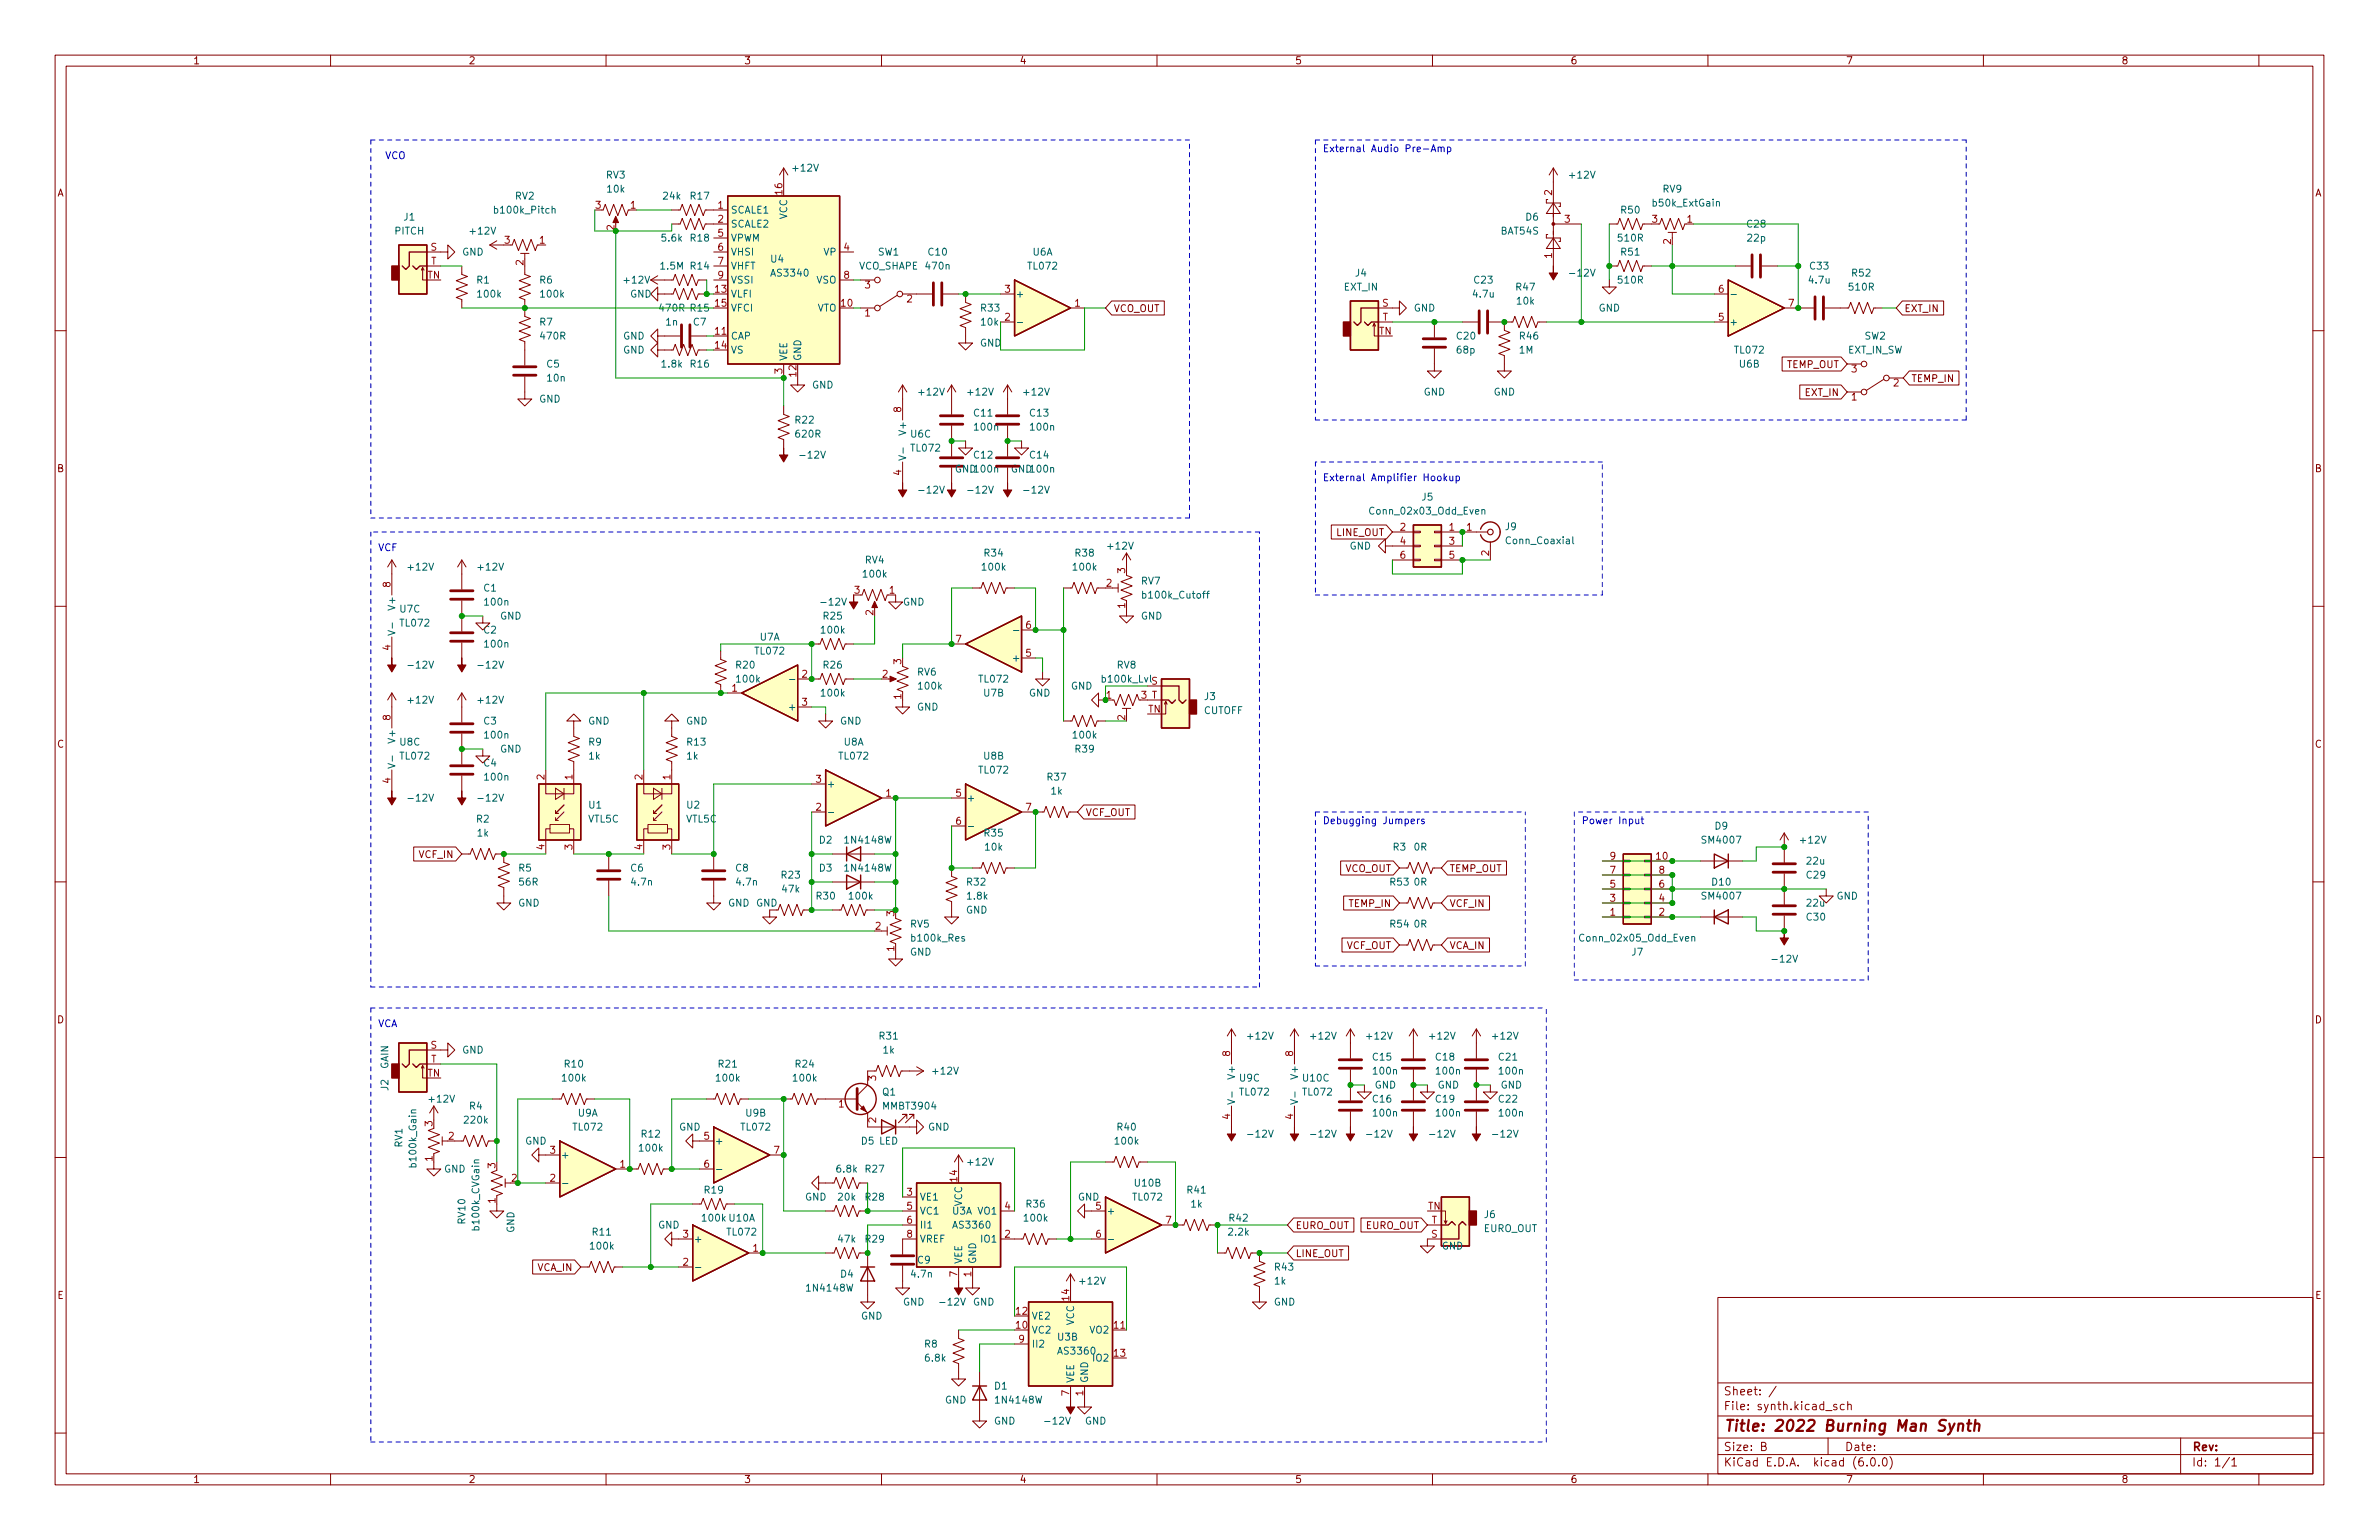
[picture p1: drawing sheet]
<svg xmlns="http://www.w3.org/2000/svg" width="432mm" height="279mm" viewBox="0 0 432 279" stroke-linecap="round" stroke-linejoin="round" font-family="sans-serif">
<defs><g id="words">
<text font-size="2.8" fill="#840000" x="312.8" y="259.7">Title: 2022 Burning Man Synth</text>
<g font-size="2.1" fill="#840000">
<text x="312.8" y="255.9">File: synth.kicad_sch</text>
<text x="312.8" y="253.2">Sheet: /</text>
<text x="312.8" y="263.2">Size: B</text>
<text x="334.8" y="263.2">Date:</text>
<text x="397.8" y="263.2">Rev:</text>
<text x="312.8" y="266">KiCad E.D.A. kicad (6.0.0)</text>
<text x="397.8" y="266">Id: 1/1</text>
</g>
<g font-size="1.8" fill="#840000">
<text x="35" y="11.7">1</text>
<text x="85" y="11.7">2</text>
<text x="135" y="11.7">3</text>
<text x="185" y="11.7">4</text>
<text x="235" y="11.7">5</text>
<text x="285" y="11.7">6</text>
<text x="335" y="11.7">7</text>
<text x="385" y="11.7">8</text>
<text x="10.3" y="35.6">A</text>
<text x="420.1" y="35.6">A</text>
<text x="202.1" y="56.6">VCO_OUT</text>
<text x="345.6" y="56.6">EXT_IN</text>
<text x="324.2" y="66.8">TEMP_OUT</text>
<text x="327.7" y="71.8">EXT_IN</text>
<text x="346.9" y="69.3">TEMP_IN</text>
<text x="10.3" y="85.7">B</text>
<text x="420.1" y="85.7">B</text>
<text x="242.6" y="97.2">LINE_OUT</text>
<text x="10.3" y="135.6">C</text>
<text x="420.1" y="135.6">C</text>
<text x="197" y="148">VCF_OUT</text>
<text x="76.1" y="155.7">VCF_IN</text>
<text x="244" y="158.2">VCO_OUT</text>
<text x="263.1" y="158.2">TEMP_OUT</text>
<text x="244.9" y="164.6">TEMP_IN</text>
<text x="263.1" y="164.6">VCF_IN</text>
<text x="244.3" y="172.2">VCF_OUT</text>
<text x="263.1" y="172.2">VCA_IN</text>
<text x="10.3" y="185.7">D</text>
<text x="420.1" y="185.7">D</text>
<text x="235.1" y="223">EURO_OUT</text>
<text x="247.8" y="223">EURO_OUT</text>
<text x="97.5" y="230.6">VCA_IN</text>
<text x="235.1" y="228.1">LINE_OUT</text>
<text x="10.4" y="235.7">E</text>
<text x="420.2" y="235.7">E</text>
<text x="35" y="269.1">1</text>
<text x="85" y="269.1">2</text>
<text x="135" y="269.1">3</text>
<text x="185" y="269.1">4</text>
<text x="235" y="269.1">5</text>
<text x="285" y="269.1">6</text>
<text x="335" y="269.1">7</text>
<text x="385" y="269.1">8</text>
</g>
<g font-size="1.8" fill="#0000c2">
<text x="69.8" y="28.9">VCO</text>
<text x="240" y="27.6">External Audio Pre-Amp</text>
<text x="240" y="87.3">External Amplifier Hookup</text>
<text x="68.6" y="100">VCF</text>
<text x="240" y="149.5">Debugging Jumpers</text>
<text x="287" y="149.5">Power Input</text>
<text x="68.6" y="186.3">VCA</text>
</g>
<g font-size="1.8" fill="#006464">
<text x="110" y="32.4">RV3</text>
<text x="110.3" y="34.9">10k</text>
<text x="144" y="31.1">+12V</text>
<text x="285" y="32.4">+12V</text>
<text x="301.8" y="34.9">RV9</text>
<text x="73.3" y="40">J1</text>
<text x="90.1" y="38.7">b100k_Pitch</text>
<text x="93.5" y="36.2">RV2</text>
<text x="120.4" y="36.2">24k</text>
<text x="125.4" y="36.2">R17</text>
<text x="132.6" y="38.7">SCALE1</text>
<text x="132.6" y="41.3">SCALE2</text>
<text x="142.9" y="39.8" transform="rotate(-90 142.9 39.8)">VCC</text>
<text x="277" y="40">D6</text>
<text x="294.3" y="38.7">R50</text>
<text x="300.2" y="37.5">b50k_ExtGain</text>
<text x="317.1" y="41.3">C28</text>
<text x="71.6" y="42.5">PITCH</text>
<text x="83.9" y="46.4">GND</text>
<text x="85.5" y="42.5">+12V</text>
<text x="120.2" y="43.8">5.6k</text>
<text x="125.4" y="43.8">R18</text>
<text x="132.6" y="43.8">VPWM</text>
<text x="132.6" y="46.4">VHSI</text>
<text x="139.9" y="47.6">U4</text>
<text x="149.5" y="46.4">VP</text>
<text x="159.4" y="46.4">SW1</text>
<text x="168.6" y="46.4">C10</text>
<text x="187.5" y="46.4">U6A</text>
<text x="272.5" y="42.5">BAT54S</text>
<text x="293.8" y="43.8">510R</text>
<text x="294.3" y="46.4">R51</text>
<text x="317.2" y="43.8">22p</text>
<text x="86.5" y="51.4">R1</text>
<text x="86.8" y="54">100k</text>
<text x="98" y="51.4">R6</text>
<text x="98.2" y="54">100k</text>
<text x="113.4" y="51.4">+12V</text>
<text x="114.3" y="54">GND</text>
<text x="120" y="48.9">1.5M</text>
<text x="125.4" y="48.9">R14</text>
<text x="132.6" y="54">VLFI</text>
<text x="132.6" y="48.9">VHFT</text>
<text x="132.6" y="51.4">VSSI</text>
<text x="140.2" y="50.2">AS3340</text>
<text x="148.2" y="51.4">VSO</text>
<text x="155.8" y="48.9">VCO_SHAPE</text>
<text x="168.2" y="48.9">470n</text>
<text x="184.3" y="54">+</text>
<text x="186.7" y="48.9">TL072</text>
<text x="243.9" y="52.7">EXT_IN</text>
<text x="246" y="50.2">J4</text>
<text x="267.5" y="54">4.7u</text>
<text x="267.6" y="51.4">C23</text>
<text x="275.2" y="52.7">R47</text>
<text x="285.2" y="50.2">-12V</text>
<text x="293.8" y="51.4">510R</text>
<text x="328.4" y="51.4">4.7u</text>
<text x="328.6" y="48.9">C33</text>
<text x="335.7" y="52.7">510R</text>
<text x="336.2" y="50.2">R52</text>
<text x="98" y="59.1">R7</text>
<text x="119.8" y="56.5">470R</text>
<text x="120.9" y="59.1">1n</text>
<text x="125.4" y="56.5">R15</text>
<text x="125.9" y="59.1">C7</text>
<text x="132.6" y="56.5">VFCI</text>
<text x="148.3" y="56.5">VTO</text>
<text x="178.1" y="56.5">R33</text>
<text x="178.1" y="59.1">10k</text>
<text x="256.6" y="56.5">GND</text>
<text x="275.4" y="55.2">10k</text>
<text x="290.1" y="56.5">GND</text>
<text x="313.8" y="59.1">+</text>
<text x="98.2" y="61.6">470R</text>
<text x="113.1" y="61.6">GND</text>
<text x="113.1" y="64.1">GND</text>
<text x="132.6" y="61.6">CAP</text>
<text x="132.6" y="64.1">VS</text>
<text x="142.9" y="65.5" transform="rotate(-90 142.9 65.5)">VEE</text>
<text x="145.4" y="65.5" transform="rotate(-90 145.4 65.5)">GND</text>
<text x="177.8" y="62.9">GND</text>
<text x="264.5" y="61.6">C20</text>
<text x="264.5" y="64.1">68p</text>
<text x="275.8" y="64.1">1M</text>
<text x="275.9" y="61.6">R46</text>
<text x="314.9" y="64.1">TL072</text>
<text x="335.3" y="64.1">EXT_IN_SW</text>
<text x="338.4" y="61.6">SW2</text>
<text x="99.2" y="66.7">C5</text>
<text x="99.4" y="69.2">10n</text>
<text x="120.2" y="66.7">1.8k</text>
<text x="125.4" y="66.7">R16</text>
<text x="147.4" y="70.5">GND</text>
<text x="166.9" y="71.8">+12V</text>
<text x="175.8" y="71.8">+12V</text>
<text x="185.9" y="71.8">+12V</text>
<text x="258.4" y="71.8">GND</text>
<text x="271.1" y="71.8">GND</text>
<text x="315.7" y="66.7">U6B</text>
<text x="97.8" y="73">GND</text>
<text x="144.4" y="76.8">R22</text>
<text x="176.8" y="75.6">C11</text>
<text x="187" y="75.6">C13</text>
<text x="144.5" y="79.4">620R</text>
<text x="145.5" y="83.2">-12V</text>
<text x="164.5" y="78.5" transform="rotate(-90 164.5 78.5)">V+</text>
<text x="165.3" y="79.4">U6C</text>
<text x="165.4" y="81.9">TL072</text>
<text x="176.8" y="83.2">C12</text>
<text x="177" y="78.1">100n</text>
<text x="187" y="83.2">C14</text>
<text x="187.1" y="78.1">100n</text>
<text x="167.1" y="89.5">-12V</text>
<text x="173.3" y="85.7">GND100n</text>
<text x="176" y="89.5">-12V</text>
<text x="183.5" y="85.7">GND100n</text>
<text x="186.2" y="89.5">-12V</text>
<text x="249" y="93.3">Conn_02x03_Odd_Even</text>
<text x="258.1" y="90.8">J5</text>
<text x="178.7" y="101">R34</text>
<text x="195.2" y="101">R38</text>
<text x="201.2" y="99.7">+12V</text>
<text x="244.9" y="99.7">GND</text>
<text x="273.2" y="96.2">J9</text>
<text x="273.6" y="98.7">Conn_Coaxial</text>
<text x="74.2" y="103.5">+12V</text>
<text x="86.9" y="103.5">+12V</text>
<text x="87.8" y="107.3">C1</text>
<text x="156.8" y="104.8">100k</text>
<text x="157" y="102.2">RV4</text>
<text x="178.4" y="103.5">100k</text>
<text x="194.9" y="103.5">100k</text>
<text x="207.2" y="106">RV7</text>
<text x="71.8" y="110.3" transform="rotate(-90 71.8 110.3)">V+</text>
<text x="72.6" y="111.1">U7C</text>
<text x="72.7" y="113.7">TL072</text>
<text x="88.1" y="109.9">100n</text>
<text x="90.7" y="112.4">GND</text>
<text x="149.3" y="109.9">-12V</text>
<text x="149.5" y="112.4">R25</text>
<text x="163.9" y="109.9">GND</text>
<text x="207.1" y="112.4">GND</text>
<text x="207.7" y="108.6">b100k_Cutoff</text>
<text x="87.8" y="114.9">C2</text>
<text x="88.1" y="117.5">100n</text>
<text x="137.1" y="118.7">TL072</text>
<text x="137.9" y="116.2">U7A</text>
<text x="149.2" y="114.9">100k</text>
<text x="74.4" y="121.3">-12V</text>
<text x="87.1" y="121.3">-12V</text>
<text x="133.7" y="121.3">R20</text>
<text x="133.8" y="123.8">100k</text>
<text x="149.5" y="121.3">R26</text>
<text x="166.5" y="122.6">RV6</text>
<text x="166.8" y="125.1">100k</text>
<text x="177.8" y="123.8">TL072</text>
<text x="184.3" y="120">+</text>
<text x="194.4" y="125.1">GND</text>
<text x="202.7" y="121.3">RV8</text>
<text x="74.2" y="127.6">+12V</text>
<text x="86.9" y="127.6">+12V</text>
<text x="87.8" y="131.4">C3</text>
<text x="106.7" y="131.4">GND</text>
<text x="124.5" y="131.4">GND</text>
<text x="143.6" y="128.9">+</text>
<text x="149.2" y="126.4">100k</text>
<text x="152.4" y="131.4">GND</text>
<text x="166.4" y="128.9">GND</text>
<text x="178.6" y="126.4">U7B</text>
<text x="186.7" y="126.4">GND</text>
<text x="218.5" y="129.5">CUTOFF</text>
<text x="218.6" y="127">J3</text>
<text x="71.8" y="134.4" transform="rotate(-90 71.8 134.4)">V+</text>
<text x="72.6" y="135.3">U8C</text>
<text x="72.7" y="137.8">TL072</text>
<text x="88.1" y="134">100n</text>
<text x="90.7" y="136.5">GND</text>
<text x="106.9" y="135.3">R9</text>
<text x="106.9" y="137.8">1k</text>
<text x="124.7" y="137.8">1k</text>
<text x="124.8" y="135.3">R13</text>
<text x="152.4" y="137.8">TL072</text>
<text x="153.2" y="135.3">U8A</text>
<text x="178.6" y="137.8">U8B</text>
<text x="194.9" y="134">100k</text>
<text x="195.2" y="136.5">R39</text>
<text x="87.8" y="139.1">C4</text>
<text x="88.1" y="141.6">100n</text>
<text x="150" y="142.9">+</text>
<text x="177.8" y="140.3">TL072</text>
<text x="190.1" y="141.6">R37</text>
<text x="74.4" y="145.4">-12V</text>
<text x="86.5" y="149.2">R2</text>
<text x="87.1" y="145.4">-12V</text>
<text x="106.7" y="149.2">VTL5C</text>
<text x="106.9" y="146.7">U1</text>
<text x="124.5" y="149.2">VTL5C</text>
<text x="124.7" y="146.7">U2</text>
<text x="175.4" y="145.4">+</text>
<text x="190.8" y="144.1">1k</text>
<text x="86.6" y="151.8">1k</text>
<text x="148.7" y="153">D2</text>
<text x="153.5" y="153">1N4148W</text>
<text x="178.7" y="151.8">R35</text>
<text x="178.9" y="154.3">10k</text>
<text x="252.9" y="154.3">R3</text>
<text x="256.7" y="154.3">0R</text>
<text x="309.1" y="153">SM4007</text>
<text x="311.3" y="150.5">D9</text>
<text x="326.9" y="153">+12V</text>
<text x="94.2" y="158.1">R5</text>
<text x="94.3" y="160.7">56R</text>
<text x="114.5" y="158.1">C6</text>
<text x="114.7" y="160.7">4.7n</text>
<text x="133.5" y="158.1">C8</text>
<text x="133.7" y="160.7">4.7n</text>
<text x="141.9" y="159.4">R23</text>
<text x="142" y="161.9">47k</text>
<text x="148.7" y="158.1">D3</text>
<text x="153.5" y="158.1">1N4148W</text>
<text x="175.6" y="160.7">R32</text>
<text x="252.4" y="160.7">R53</text>
<text x="256.7" y="160.7">0R</text>
<text x="310.8" y="160.7">D10</text>
<text x="328" y="159.4">C29</text>
<text x="328" y="156.8">22u</text>
<text x="94" y="164.5">GND</text>
<text x="132.1" y="164.5">GND GND</text>
<text x="148.2" y="163.2">R30</text>
<text x="154.2" y="163.2">100k</text>
<text x="175.3" y="165.7">GND</text>
<text x="175.6" y="163.2">1.8k</text>
<text x="309.1" y="163.2">SM4007</text>
<text x="328" y="167">C30</text>
<text x="328" y="164.5">22u</text>
<text x="333.3" y="163.2">GND</text>
<text x="165.1" y="173.4">GND</text>
<text x="165.2" y="168.3">RV5</text>
<text x="165.6" y="170.8">b100k_Res</text>
<text x="252.4" y="168.3">R54</text>
<text x="256.7" y="168.3">0R</text>
<text x="287.1" y="170.8">Conn_02x05_Odd_Even</text>
<text x="296.2" y="173.4">J7</text>
<text x="322" y="174.6">-12V</text>
<text x="83.9" y="191.1">GND</text>
<text x="159.7" y="188.6">R31</text>
<text x="160.3" y="191.1">1k</text>
<text x="226.6" y="188.6">+12V</text>
<text x="238" y="188.6">+12V</text>
<text x="248.2" y="188.6">+12V</text>
<text x="259.6" y="188.6">+12V</text>
<text x="271" y="188.6">+12V</text>
<text x="70.5" y="197.8" transform="rotate(-90 70.5 197.8)">J2</text>
<text x="70.5" y="194" transform="rotate(-90 70.5 194)">GAIN</text>
<text x="102.2" y="196.2">100k</text>
<text x="102.5" y="193.7">R10</text>
<text x="130.1" y="196.2">100k</text>
<text x="130.5" y="193.7">R21</text>
<text x="144.1" y="196.2">100k</text>
<text x="144.4" y="193.7">R24</text>
<text x="169.4" y="194.9">+12V</text>
<text x="224.2" y="195.4" transform="rotate(-90 224.2 195.4)">V+</text>
<text x="225" y="196.2">U9C</text>
<text x="235.6" y="195.4" transform="rotate(-90 235.6 195.4)">V+</text>
<text x="236.5" y="196.2">U10C</text>
<text x="249.2" y="192.4">C15</text>
<text x="249.4" y="194.9">100n</text>
<text x="249.5" y="197.5">GND</text>
<text x="260.7" y="192.4">C18</text>
<text x="260.8" y="194.9">100n</text>
<text x="260.9" y="197.5">GND</text>
<text x="272.1" y="192.4">C21</text>
<text x="272.2" y="194.9">100n</text>
<text x="272.4" y="197.5">GND</text>
<text x="78" y="200">+12V</text>
<text x="84.4" y="203.8">220k</text>
<text x="85.2" y="201.3">R4</text>
<text x="104.9" y="202.6">U9A</text>
<text x="135.4" y="202.6">U9B</text>
<text x="160.2" y="198.8">Q1</text>
<text x="160.5" y="201.3">MMBT3904</text>
<text x="225.1" y="198.8">TL072</text>
<text x="236.6" y="198.8">TL072</text>
<text x="249.2" y="200">C16</text>
<text x="249.4" y="202.6">100n</text>
<text x="260.7" y="200">C19</text>
<text x="260.8" y="202.6">100n</text>
<text x="272.1" y="200">C22</text>
<text x="272.2" y="202.6">100n</text>
<text x="73" y="208.1" transform="rotate(-90 73 208.1)">RV1</text>
<text x="95.3" y="207.6">GND</text>
<text x="104.1" y="205.1">TL072</text>
<text x="116.1" y="208.9">100k</text>
<text x="116.5" y="206.4">R12</text>
<text x="123.2" y="205.1">GND</text>
<text x="129.7" y="207.6">+</text>
<text x="134.6" y="205.1">TL072</text>
<text x="156.3" y="207.6">D5 LED</text>
<text x="168.4" y="205.1">GND</text>
<text x="202.5" y="207.6">100k</text>
<text x="202.8" y="205.1">R40</text>
<text x="226.8" y="206.4">-12V</text>
<text x="238.2" y="206.4">-12V</text>
<text x="248.4" y="206.4">-12V</text>
<text x="259.8" y="206.4">-12V</text>
<text x="271.3" y="206.4">-12V</text>
<text x="75.6" y="211.5" transform="rotate(-90 75.6 211.5)">b100k_Gain</text>
<text x="80.6" y="212.7">GND</text>
<text x="101.7" y="210.2">+</text>
<text x="151.9" y="212.7">6.8k</text>
<text x="157.1" y="212.7">R27</text>
<text x="175.8" y="211.5">+12V</text>
<text x="206" y="215.3">U10B</text>
<text x="84.5" y="222" transform="rotate(-90 84.5 222)">RV10</text>
<text x="127.6" y="221.6">100k U10A</text>
<text x="127.9" y="216.5">R19</text>
<text x="146.1" y="217.8">GND</text>
<text x="152.2" y="217.8">20k</text>
<text x="157.1" y="217.8">R28</text>
<text x="166.9" y="217.8">VE1</text>
<text x="166.9" y="220.3">VC1</text>
<text x="172.8" y="220.3">U3A</text>
<text x="174.6" y="218.9" transform="rotate(-90 174.6 218.9)">VCC</text>
<text x="177.6" y="220.3">VO1</text>
<text x="186" y="221.6">100k</text>
<text x="186.3" y="219.1">R36</text>
<text x="195.6" y="217.8">GND</text>
<text x="200.8" y="220.3">+</text>
<text x="205.7" y="217.8">TL072</text>
<text x="215.5" y="216.5">R41</text>
<text x="216.2" y="219.1">1k</text>
<text x="223.2" y="221.6">R42</text>
<text x="269.4" y="221">J6</text>
<text x="87" y="223" transform="rotate(-90 87 223)">b100k_CVGain</text>
<text x="93.3" y="223.7" transform="rotate(-90 93.3 223.7)">GND</text>
<text x="107.3" y="226.7">100k</text>
<text x="107.6" y="224.2">R11</text>
<text x="119.4" y="222.9">GND</text>
<text x="125.9" y="225.4">+</text>
<text x="132.1" y="224.2">TL072</text>
<text x="152.2" y="225.4">47k</text>
<text x="157.1" y="225.4">R29</text>
<text x="166.9" y="222.9">II1</text>
<text x="166.9" y="225.4">VREF</text>
<text x="173.2" y="222.9">AS3360</text>
<text x="178.3" y="225.4">IO1</text>
<text x="223.1" y="224.2">2.2k</text>
<text x="261.7" y="226.7">GND</text>
<text x="269.2" y="223.5">EURO_OUT</text>
<text x="152.6" y="231.8">D4</text>
<text x="165.5" y="231.8">4.7n</text>
<text x="166.6" y="229.2">C9</text>
<text x="174.6" y="229.4" transform="rotate(-90 174.6 229.4)">VEE</text>
<text x="177.2" y="229.4" transform="rotate(-90 177.2 229.4)">GND</text>
<text x="196.1" y="233">+12V</text>
<text x="231.4" y="233">1k</text>
<text x="231.4" y="230.5">R43</text>
<text x="146.6" y="234.3">1N4148W</text>
<text x="156.3" y="239.4">GND</text>
<text x="163.9" y="236.9">GND</text>
<text x="170.9" y="236.9">-12V</text>
<text x="176.6" y="236.9">GND</text>
<text x="187.2" y="239.4">VE2</text>
<text x="231.2" y="236.9">GND</text>
<text x="167.8" y="244.5">R8</text>
<text x="187.2" y="241.9">VC2</text>
<text x="187.2" y="244.5">II2</text>
<text x="192" y="243.2">U3B</text>
<text x="192.2" y="245.7">AS3360</text>
<text x="194.9" y="240.5" transform="rotate(-90 194.9 240.5)">VCC</text>
<text x="197.9" y="241.9">VO2</text>
<text x="168" y="247">6.8k</text>
<text x="194.9" y="251" transform="rotate(-90 194.9 251)">VEE</text>
<text x="197.5" y="251" transform="rotate(-90 197.5 251)">GND</text>
<text x="198.6" y="247">IO2</text>
<text x="171.5" y="254.6">GND</text>
<text x="180.5" y="252.1">D1</text>
<text x="180.9" y="254.6">1N4148W</text>
<text x="180.4" y="258.4">GND</text>
<text x="190" y="258.4">-12V</text>
<text x="196.9" y="258.4">GND</text>
</g>
<g font-size="1.8" fill="#a90000">
<text x="142" y="35.3" transform="rotate(-90 142 35.3)">16</text>
<text x="281.7" y="35.4" transform="rotate(-90 281.7 35.4)">2</text>
<text x="108.1" y="37.8">3</text>
<text x="111.5" y="41.8" transform="rotate(-90 111.5 41.8)">2</text>
<text x="114.4" y="37.8">1</text>
<text x="130.3" y="37.8">1</text>
<text x="130.3" y="40.4">2</text>
<text x="284" y="40.4">3</text>
<text x="299.9" y="40.4">3</text>
<text x="306.2" y="40.4">1</text>
<text x="78.2" y="45.5">S</text>
<text x="91.6" y="44.2">3</text>
<text x="97.9" y="44.2">1</text>
<text x="130.3" y="42.9">5</text>
<text x="130.3" y="45.5">6</text>
<text x="153.2" y="45.5">4</text>
<text x="281.7" y="46.8" transform="rotate(-90 281.7 46.8)">1</text>
<text x="303.3" y="44.3" transform="rotate(-90 303.3 44.3)">2</text>
<text x="77.6" y="50.5">TN</text>
<text x="78.2" y="48">T</text>
<text x="95" y="48.1" transform="rotate(-90 95 48.1)">2</text>
<text x="129.8" y="53.1">13</text>
<text x="130.3" y="48">7</text>
<text x="130.3" y="50.5">9</text>
<text x="153.2" y="50.5">8</text>
<text x="157" y="52.3">3</text>
<text x="182.4" y="53.1">3</text>
<text x="311.9" y="53.1">6</text>
<text x="129.8" y="55.6">15</text>
<text x="152.7" y="55.6">10</text>
<text x="157" y="57.4">1</text>
<text x="164.6" y="54.9">2</text>
<text x="182.4" y="58.2">2</text>
<text x="195.1" y="55.6">1</text>
<text x="250.9" y="55.6">S</text>
<text x="250.9" y="58.2">T</text>
<text x="311.9" y="58.2">5</text>
<text x="324.6" y="55.6">7</text>
<text x="129.8" y="60.7">11</text>
<text x="129.8" y="63.2">14</text>
<text x="250.3" y="60.7">TN</text>
<text x="142" y="67.8" transform="rotate(-90 142 67.8)">3</text>
<text x="144.5" y="68.3" transform="rotate(-90 144.5 68.3)">12</text>
<text x="336.1" y="67.6">3</text>
<text x="343.7" y="70.1">2</text>
<text x="163.6" y="74.8" transform="rotate(-90 163.6 74.8)">8</text>
<text x="336.1" y="72.6">1</text>
<text x="163.6" y="86.2" transform="rotate(-90 163.6 86.2)">4</text>
<text x="254.1" y="96.3">2</text>
<text x="254.1" y="98.8">4</text>
<text x="254.1" y="101.3">6</text>
<text x="263" y="96.3">1</text>
<text x="263" y="98.8">3</text>
<text x="263" y="101.3">5</text>
<text x="266.2" y="96.3">1</text>
<text x="270.3" y="100.8" transform="rotate(-90 270.3 100.8)">2</text>
<text x="70.9" y="106.5" transform="rotate(-90 70.9 106.5)">8</text>
<text x="155.1" y="107.7">3</text>
<text x="161.4" y="107.7">1</text>
<text x="200.8" y="106.4">2</text>
<text x="204.2" y="104" transform="rotate(-90 204.2 104)">3</text>
<text x="158.5" y="111.6" transform="rotate(-90 158.5 111.6)">2</text>
<text x="204.2" y="110.3" transform="rotate(-90 204.2 110.3)">1</text>
<text x="70.9" y="118" transform="rotate(-90 70.9 118)">4</text>
<text x="173.5" y="116.6">7</text>
<text x="186.2" y="119.1">5</text>
<text x="186.2" y="114">6</text>
<text x="132.9" y="125.5">1</text>
<text x="145.6" y="122.9">2</text>
<text x="160.2" y="122.9">2</text>
<text x="163.6" y="120.5" transform="rotate(-90 163.6 120.5)">3</text>
<text x="200.2" y="123.8">b100k_Lvl S</text>
<text x="70.9" y="130.7" transform="rotate(-90 70.9 130.7)">8</text>
<text x="145.6" y="128">3</text>
<text x="163.6" y="126.9" transform="rotate(-90 163.6 126.9)">1</text>
<text x="200.8" y="126.7">1</text>
<text x="204.2" y="130.7" transform="rotate(-90 204.2 130.7)">2</text>
<text x="207.2" y="126.7">3 T</text>
<text x="208.4" y="129.3">TN</text>
<text x="70.9" y="142.1" transform="rotate(-90 70.9 142.1)">4</text>
<text x="98.8" y="141.5" transform="rotate(-90 98.8 141.5)">2</text>
<text x="103.9" y="141.5" transform="rotate(-90 103.9 141.5)">1</text>
<text x="116.6" y="141.5" transform="rotate(-90 116.6 141.5)">2</text>
<text x="121.7" y="141.5" transform="rotate(-90 121.7 141.5)">1</text>
<text x="148.1" y="142">3</text>
<text x="148.1" y="147.1">2</text>
<text x="160.8" y="144.5">1</text>
<text x="173.5" y="144.5">5</text>
<text x="173.5" y="149.6">6</text>
<text x="186.2" y="147.1">7</text>
<text x="98.8" y="154.2" transform="rotate(-90 98.8 154.2)">4</text>
<text x="103.9" y="154.2" transform="rotate(-90 103.9 154.2)">3</text>
<text x="116.6" y="154.2" transform="rotate(-90 116.6 154.2)">4</text>
<text x="121.7" y="154.2" transform="rotate(-90 121.7 154.2)">3</text>
<text x="292.2" y="156">9</text>
<text x="300.6" y="156">10</text>
<text x="292.2" y="161">5</text>
<text x="292.2" y="158.5">7</text>
<text x="301.1" y="161">6</text>
<text x="301.1" y="158.5">8</text>
<text x="162.3" y="166.2" transform="rotate(-90 162.3 166.2)">3</text>
<text x="292.2" y="166.1">1</text>
<text x="292.2" y="163.6">3</text>
<text x="301.1" y="166.1">2</text>
<text x="301.1" y="163.6">4</text>
<text x="158.9" y="168.7">2</text>
<text x="162.3" y="172.6" transform="rotate(-90 162.3 172.6)">1</text>
<text x="78.2" y="190.2">S</text>
<text x="223.3" y="191.6" transform="rotate(-90 223.3 191.6)">8</text>
<text x="234.7" y="191.6" transform="rotate(-90 234.7 191.6)">8</text>
<text x="77.6" y="195.3">TN</text>
<text x="78.2" y="192.8">T</text>
<text x="159" y="196.1" transform="rotate(-90 159 196.1)">3</text>
<text x="152.2" y="200.9">1</text>
<text x="159" y="203.7" transform="rotate(-90 159 203.7)">2</text>
<text x="223.3" y="203.1" transform="rotate(-90 223.3 203.1)">4</text>
<text x="234.7" y="203.1" transform="rotate(-90 234.7 203.1)">4</text>
<text x="78.5" y="204.3" transform="rotate(-90 78.5 204.3)">3</text>
<text x="81.4" y="206.8">2</text>
<text x="99.8" y="209.3">3</text>
<text x="127.8" y="206.8">5</text>
<text x="140.5" y="209.3">7</text>
<text x="78.5" y="210.7" transform="rotate(-90 78.5 210.7)">1</text>
<text x="89.9" y="211.9" transform="rotate(-90 89.9 211.9)">3</text>
<text x="92.9" y="214.4">2</text>
<text x="99.8" y="214.4">2</text>
<text x="112.5" y="211.8">1</text>
<text x="127.8" y="211.8">6</text>
<text x="173.7" y="214.3" transform="rotate(-90 173.7 214.3)">14</text>
<text x="89.9" y="218.3" transform="rotate(-90 89.9 218.3)">1</text>
<text x="164.6" y="216.9">3</text>
<text x="164.6" y="219.5">5</text>
<text x="164.6" y="222">6</text>
<text x="182.4" y="219.5">4</text>
<text x="198.9" y="219.5">5</text>
<text x="211.6" y="222">7</text>
<text x="259.2" y="219.5">TN</text>
<text x="259.8" y="222">T</text>
<text x="124" y="224.5">3</text>
<text x="136.7" y="227.1">1</text>
<text x="164.6" y="224.5">8</text>
<text x="182.4" y="224.5">2</text>
<text x="198.9" y="224.5">6</text>
<text x="259.8" y="224.5">S</text>
<text x="124" y="229.6">2</text>
<text x="173.7" y="231.6" transform="rotate(-90 173.7 231.6)">7</text>
<text x="176.3" y="231.6" transform="rotate(-90 176.3 231.6)">1</text>
<text x="184.4" y="238.5">12</text>
<text x="194.1" y="235.9" transform="rotate(-90 194.1 235.9)">14</text>
<text x="184.4" y="241">10</text>
<text x="184.9" y="243.6">9</text>
<text x="202.2" y="241">11</text>
<text x="202.2" y="246.1">13</text>
<text x="194.1" y="253.2" transform="rotate(-90 194.1 253.2)">7</text>
<text x="196.6" y="253.2" transform="rotate(-90 196.6 253.2)">1</text>
</g>
</g></defs>
<g fill="none" stroke="#840000" stroke-width=".18">
<path d="M10 10h411.8v259.4h-411.8zM12 12h407.8v255.4h-407.8zM60 10v2M110 10v2M160 10v2M210 10v2M260 10v2M310 10v2M360 10v2M410 10v2M109.5 38.1l.4-1 .7 2 .8-2 .7 2 .8-2 .8 2 .3-1M111.8 39.6v1"/>
<path d="M121.9 38.1h1.5l.4-1 .8 2 .7-2 .8 2 .8-2 .7 2 .4-1h4.1M142.2 30.5v2.5M142.2 30.5l-.7 1.3M142.2 30.5l.8 1.3M280.9 36.2h-.2v.6h2.5v.7h-.2M281.9 36.8l1.3 1.9h-2.5zM281.9 30.5l-.7 1.3M281.9 30.5v17.8M281.9 30.5l.8 1.3M10 60h2M76.5 49l.2-.5v2.3h.8M76.7 48.5l.3 .5"/>
<path d="M77.5 45.7h3.8v-1.2l1.2 1.2-1.2 1.3v-1.3M77.5 48.3h2.5M83.8 48.3v1.5l1 .4-2 .7 2 .8-2 .8 2 .7-2 .8 1 .4v1.5M88.9 44.5l1.3 .7M88.9 44.5h2.5M90.2 43.7l-1.3 .8M93 44.5l.3-1.1 .8 2.1 .8-2.1 .7 2.1 .8-2.1 .8 2.1 .3-1M94.5 46h1.5M95.2 48.3v1.5l1.1 .4-2.1 .7 2.1 .8-2.1 .8 2.1 .7-2.1 .8 1 .4v3l1.1 .4-2.1 .7 2.1 .8-2.1 .8 2.1 .7-2.1 .8 1 .4v4.3M95.2 46v1M118.1 50.8h4.1l.4-1 .7 2 .8-2 .7 2 .8-2 .8 2 .3-1h1.6M118.1 50.8l1.3 .8"/>
<path d="M119.4 53.3v-1.2l-1.3 1.2 1.3 1.3v-1.3h2.8l.4-1 .7 2.1 .8-2.1 .7 2.1 .8-2.1 .8 2.1 .3-1.1h1.6M119.4 50l-1.3 .8M121.9 40.6h1.5l.4-1 .8 2.1 .7-2.1 .8 2.1 .8-2.1 .7 2.1 .4-1.1h4.1M129.5 50.8h2.6M129.5 48.3h2.6M129.5 43.2h2.6M129.5 45.7h2.6M152.4 50.8h2.5M152.4 45.7h2.5M156.2 55.9h2.5M156.2 50.8h2.5M162.8 53.6l-3.2 2"/>
<path d="M163.8 53.3h5.4M171.2 53.3h2.8M175.3 53.3v1.6l1 .3-2.1 .8 2.1 .8-2.1 .7 2.1 .8-2.1 .8 1.1 .3v2.8h1.2l-1.2 1.3-1.3-1.3h1.3M181.6 58.4h2.5M181.6 53.3h2.5M194.3 55.9h2.5M201.8 54.6h9.5v2.6h-9.5l-1.1-1.3zM249.2 59.2l.2-.5v2.3h.8M249.4 58.7l.3 .5M250.2 55.9h3.8v-1.3l1.3 1.3-1.3 1.3v-1.3M250.2 58.4h2.5M260.3 58.4v2.8"/>
<path d="M265.4 58.4h2.8M270.3 58.4h4.3l.4-1 .7 2 .8-2 .7 2 .8-2 .8 2 .3-1h1.6M273 58.4v1.5l1.1 .4-2.1 .8 2.1 .7-2.1 .8 2.1 .8-2.1 .7 1 .4v2.8h1.3l-1.3 1.3-1.2-1.3h1.2M280.9 42.5h-.2v.7h2.5v.6h-.2M281.9 43.2l1.3 1.9h-2.5zM281.9 40.6h5.1M292.1 48.3h1.5l.4-1.1 .8 2.1 .7-2.1 .8 2.1 .8-2.1 .7 2.1 .4-1h1.5M292.1 40.6h1.5l.4-1 .8 2.1 .7-2.1 .8 2.1 .8-2.1 .7 2.1 .4-1.1h1.5M292.1 50.8v1.3h1.3l-1.3 1.2-1.3-1.2h1.3M301.2 40.6l.4-1 .8 2.1 .7-2.1 .8 2.1 .8-2.1 .7 2.1 .4-1.1M302.8 42.2h1.5M303.5 42.2v1"/>
<path d="M311.1 58.4h2.6M311.1 53.3h2.6M315 48.3h2.8M319.8 48.3h2.8M323.8 55.9h5.4M331.2 55.9h4.3l.4-1 .8 2 .7-2 .8 2 .8-2 .7 2 .4-1h1.5M345.3 54.6h7.5v2.6h-7.5l-1.1-1.3zM419.8 60h2M95.2 68.3v4.1h1.3l-1.3 1.3-1.2-1.3h1.2M119.4 63.5v-1.3l-1.3 1.3 1.3 1.3v-1.3h2.8l.4-1 .7 2 .8-2 .7 2 .8-2 .8 2 .3-1h1.6M119.4 61v-1.3l-1.3 1.3 1.3 1.2v-1.2h4M125.5 61h2.8"/>
<path d="M129.5 61h2.6M142.2 73.7v1.5l1.1 .4-2.1 .7 2.1 .8-2.1 .8 2.1 .7-2.1 .8 1 .4v1.5M142.2 66v2.6M144.8 68.6v1.3h1.2l-1.2 1.2-1.3-1.2h1.3M163.8 69.9v6.3M163.8 69.9l-.7 1.2M163.8 69.9l.8 1.2M172.7 69.9v5.3M172.7 77.2v5.6M172.7 69.9l-.7 1.2M172.7 69.9l.8 1.2M182.9 69.9l-.8 1.2"/>
<path d="M182.9 69.9v5.3M182.9 77.2v5.6M182.9 69.9l.7 1.2M260.3 63.2v4.1h1.3l-1.3 1.3-1.2-1.3h1.2M323.5 64.8h10.7l1.1 1.2-1.1 1.3h-10.7zM326.7 69.8h7.5l1.1 1.3-1.1 1.3h-7.5zM335.3 71.1h2.5M335.3 66h2.5M341.9 68.8l-3.2 2.1M342.9 68.6h2.5M346.6 67.3h9v2.6h-9l-1.2-1.3zM163.8 83.8v3.8"/>
<path d="M172.7 84.8v2.8M175.3 80v1.3h1.2l-1.2 1.3-1.3-1.3h1.3M182.9 84.8v2.8M185.4 80v1.3h1.3l-1.3 1.3-1.3-1.3h1.3M241.6 95.2h10l1.1 1.3-1.1 1.3h-10zM251.5 99.1v-1.3l-1.3 1.3 1.3 1.2v-1.2h5M252.7 96.5h3.8M256.5 98.9h1.3v.3h-1.3zM256.5 96.4h1.3v.2h-1.3zM260.3 98.9h1.3v.3h-1.3zM260.3 96.4h1.3v.2h-1.3zM261.6 96.5h8.4"/>
<path d="M261.6 99.1h3.8M270.5 98.3v3.3M10 110h2M71.1 101.6v6.4M71.1 115.6v3.8M71.1 101.6l-.7 1.3M71.1 101.6l.8 1.3M83.8 101.6v5.3M83.8 109v5.6M83.8 116.6v2.8M83.8 101.6l-.7 1.3M83.8 101.6l.8 1.3"/>
<path d="M87.6 111.8v1.2h1.3l-1.3 1.3-1.2-1.3h1.2M130.8 118.1v1.5l1 .4-2 .8 2 .7-2 .8 2 .8-2 .7 1 .4v1.5M147.3 116.8h1.5l.4-1 .8 2.1 .7-2.1 .8 2.1 .8-2.1 .7 2.1 .4-1.1h1.5M156.5 108l.3-1.1 .8 2.1 .8-2.1 .7 2.1 .8-2.1 .8 2.1 .3-1M158.7 109.5v1M162.6 108v1.2h1.2l-1.2 1.3-1.3-1.3h1.3M172.7 116.8h2.6M176.5 106.7h1.6l.3-1 .8 2 .8-2 .7 2 .8-2 .7 2 .4-1h1.5M185.4 119.4h2.6M185.4 114.3h2.6M193 106.7h1.6l.3-1 .8 2 .8-2 .7 2 .8-2 .8 2 .3-1h1.6M201.9 106.7h1"/>
<path d="M202.9 105.9v1.5M204.5 110.5v1.3h1.2l-1.2 1.2-1.3-1.2h1.3M204.5 104.4l1 .4-2 .7 2 .8-2 .8 2 .7-2 .8 1 .4v.2M204.5 100.3l-.8 1.3M204.5 100.3v2.6M204.5 100.3l.7 1.3M252.7 101.6h3.8M256.5 101.5h1.3v.2h-1.3zM260.3 101.5h1.3v.2h-1.3zM261.6 101.6h3.8M419.8 110h2M71.1 125.7v6.4"/>
<path d="M71.1 139.7v3.8M71.1 125.7l-.7 1.3M71.1 125.7l.8 1.3M83.8 125.7v5.4M83.8 133.1v5.6M83.8 125.7l-.7 1.3M83.8 125.7l.8 1.3M87.6 135.9v1.3h1.3l-1.3 1.2-1.2-1.2h1.2M104.1 130.8h1.3l-1.3-1.3-1.2 1.3h1.2v2.8l1.1 .4-2.1 .7 2.1 .8-2.1 .8 2.1 .7-2.1 .8 1 .4v5.8h-5v-4.3M121.9 130.8h1.3l-1.3-1.3-1.3 1.3h1.3v2.8l1 .4-2 .7 2 .8-2 .8 2 .7-2 .8 1 .4v5.8h-5.1v-4.3M132.1 125.7h2.5M144.8 123.2h4l.4-1 .8 2 .7-2 .8 2 .8-2 .7 2 .4-1h1.5"/>
<path d="M144.8 128.3h2.5M149.9 129.5v1.3h1.2l-1.2 1.3-1.3-1.3h1.3M161.3 123.2h1M163.8 127v1.3h1.3l-1.3 1.2-1.2-1.2h1.2M163.8 120.9l1 .4-2 .7 2 .8-2 .8 2 .7-2 .8 1 .4v.2M189.2 121.9v1.3h1.3l-1.3 1.3-1.2-1.3h1.2M193 130.8h1.6l.3-1 .8 2 .8-2 .7 2 .8-2 .8 2 .3-1h1.6M199.4 127v-1.3l-1.3 1.3 1.3 1.3v-1.3h1.3M201.9 127h.3l.4 1 .7-2 .8 2 .8-2 .7 2 .8-2 .4 1M203.7 128.5h1.5M204.5 128.5v1M208.3 127h2.5"/>
<path d="M208.3 124.5h2.5M211.6 127.3l-.3 .5M211.8 127.8l-.2-.5v2.2h-.8M10 160h2M75.1 153.7h7.6l1.1 1.2-1.1 1.3h-7.6zM83.8 154.9h1.5l.4-1 .8 2.1 .7-2.1 .8 2.1 .8-2.1 .7 2.1 .4-1.1h1.5v1.6l1.1 .3-2.1 .8 2.1 .8-2.1 .7 2.1 .8-2.1 .8 1 .3v2.8h1.3l-1.3 1.3-1.2-1.3h1.2M83.8 140.7v2.8M99.8 149.6h3.6v1.5h-3.6zM99.8 150.4h-.7v4.5M100.8 147.1v.5h.5M100.8 148.3v.5h.5M100.8 143l1.6 1-1.6 1z"/>
<path d="M102.4 143v2M102.4 146.1l-1.6 1.5M102.4 147.3l-1.6 1.5M103.4 150.4h.7v4.5M110.5 154.9v2.8M110.5 159.8v2.8M117.6 149.6h3.6v1.5h-3.6zM117.6 150.4h-.8v4.5M118.6 147.1v.5h.5M118.6 148.3v.5h.5M118.6 143l1.5 1-1.5 1zM120.1 143v2"/>
<path d="M120.1 146.1l-1.5 1.5M120.1 147.3l-1.5 1.5M121.2 150.4h.7v4.5M129.5 159.8v4h1.3l-1.3 1.3-1.2-1.3h1.2M129.5 154.9v2.8M147.3 147.3h2.6M147.3 142.2h2.6M151.1 154.9h7.6M160 144.8h2.6M172.7 157.5v1.5l1 .4-2 .7 2 .8-2 .8 2 .7-2 .8 1 .4v2.8h1.3l-1.3 1.2-1.3-1.2h1.3M172.7 144.8h2.6M172.7 149.9h2.6"/>
<path d="M176.5 157.5h1.6l.3-1 .8 2 .8-2 .7 2 .8-2 .7 2 .4-1h1.5M185.4 147.3h4.1l.4-1 .7 2 .8-2 .8 2 .7-2 .8 2 .4-1h1.5M196.7 146h9.3v2.6h-9.3l-1.1-1.3zM243.3 156.2h9.6l1.1 1.3-1.1 1.3h-9.6zM254 157.5h1.5l.4-1 .8 2 .7-2 .8 2 .8-2 .7 2 .4-1h1.5M262.7 156.2h10.7v2.6h-10.7l-1.1-1.3zM290.8 156.2h3.8M290.8 158.8h3.8M294.6 156.1h1.3v.2h-1.3zM294.6 158.6h1.3v.3h-1.3zM298.4 156.1h1.3v.2h-1.3zM298.4 158.6h1.3v.3h-1.3z"/>
<path d="M299.7 156.2h3.8M299.7 158.8h3.8M308.6 156.2h7.6M323.8 151.1v5.4M323.8 158.5v5.6M323.8 151.1l.8 1.3M323.8 151.1l-.7 1.3M419.8 160h2M139.7 165.1v1.3h1.3l-1.3 1.2-1.3-1.2h1.3M141.2 165.1l.4-1 .8 2 .7-2 .8 2 .8-2 .7 2 .4-1h1.5M151.1 165.1h1.6l.3-1 .8 2 .8-2 .7 2 .8-2 .7 2 .4-1h1.5M151.1 160h7.6"/>
<path d="M160 168.9h1M161 168.1v1.6M162.6 166.6l1 .4-2.1 .8 2.1 .7-2.1 .8 2.1 .8-2.1 .7 1.1 .4v.3M162.6 172.7v1.3h1.2l-1.2 1.3-1.3-1.3h1.3M243.6 170.2h9.3l1.1 1.3-1.1 1.2h-9.3zM243.9 162.6h9l1.1 1.2-1.1 1.3h-9zM254 163.8h1.5l.4-1 .8 2 .7-2 .8 2 .8-2 .7 2 .4-1h1.5M254 171.5h1.5l.4-1.1 .8 2.1 .7-2.1 .8 2.1 .8-2.1 .7 2.1 .4-1h1.5M262.7 170.2h7.7v2.5h-7.7l-1.1-1.2zM262.7 162.6h7.7v2.5h-7.7l-1.1-1.3zM290.8 166.4h3.8M290.8 163.8h3.8"/>
<path d="M290.8 161.3h3.8M294.6 161.2h1.3v.2h-1.3zM294.6 163.7h1.3v.3h-1.3zM294.6 166.2h1.3v.3h-1.3zM298.4 161.2h1.3v.2h-1.3zM298.4 163.7h1.3v.3h-1.3zM298.4 166.2h1.3v.3h-1.3zM299.7 166.4h3.8M299.7 163.8h3.8M299.7 161.3h3.8M308.6 166.4h7.6M323.8 166.1v2.8"/>
<path d="M331.5 161.3v1.3h-1.3l1.3 1.2 1.2-1.2h-1.2M76.5 193.8l.2-.5v2.3h.8M76.7 193.3l.3 .5M77.5 190.5h3.8v-1.3l1.2 1.3-1.2 1.3v-1.3M77.5 193h2.5M100.3 199.4h1.6l.3-1 .8 2 .8-2 .7 2 .8-2 .7 2 .4-1h1.5M128.3 199.4h1.5l.4-1 .7 2 .8-2 .8 2 .7-2 .8 2 .4-1h1.5M142.2 199.4h1.6l.3-1 .8 2 .8-2 .7 2 .8-2 .8 2 .3-1h7.3M166.4 193.5l1.2 .8M167.6 194.3h-4l-.4 1-.8-2-.7 2-.8-2-.8 2-.7-2-.4 1h-1.5v2.6l-1.9 1.9M167.6 194.3l-1.2 .8M223.5 186.7l-.7 1.3"/>
<path d="M223.5 186.7v6.3M223.5 186.7l.8 1.3M234.9 186.7v6.3M234.9 186.7l-.7 1.3M234.9 186.7l.8 1.3M245.1 186.7v5.3M245.1 194.1v5.5M245.1 186.7l-.8 1.3M245.1 186.7l.8 1.3M247.6 196.9v1.2h1.3l-1.3 1.3-1.2-1.3h1.2M256.5 186.7v5.3M256.5 194.1v5.5"/>
<path d="M256.5 186.7l-.7 1.3M256.5 186.7l.8 1.3M259.1 196.9v1.2h1.2l-1.2 1.3-1.3-1.3h1.3M268 186.7v5.3M268 194.1v5.5M268 186.7l-.8 1.3M268 186.7l.7 1.3M270.5 196.9v1.2h1.3l-1.3 1.3-1.3-1.3h1.3M10 210h2M78.7 204.7l-1 .4 2.1 .8-2.1 .7 2.1 .8-2.1 .8 2.1 .7-1.1 .4v.3M78.7 210.8v1.3h1.3l-1.3 1.3-1.2-1.3h1.2M78.7 200.7v2.5"/>
<path d="M78.7 200.7l-.7 1.2M78.7 200.7l.8 1.2M80.3 206.2v1.6M80.3 207h1M82.5 207h1.6l.4-1 .7 2 .8-2 .7 2 .8-2 .8 2 .3-1h1.6M90.2 218.4v1.3h1.2l-1.2 1.3-1.3-1.3h1.3M90.2 212.3l-1 .4 2 .8-2 .7 2 .8-2 .8 2 .7-1 .4v.3M91.7 214.6h1M91.7 213.9v1.5M97.8 209.6v-1.3l-1.3 1.3 1.3 1.2v-1.2h3.8M99.1 214.6h2.5M111.8 212.1h4l.4-1 .8 2 .7-2 .8 2 .8-2 .7 2 .4-1h1.5"/>
<path d="M125.7 207v-1.3l-1.2 1.3 1.2 1.3v-1.3h3.8M125.7 218.4h1.6l.3-1 .8 2.1 .8-2.1 .7 2.1 .8-2.1 .7 2.1 .4-1.1h1.5M127 212.1h2.5M139.7 209.6h2.5M148.6 214.6v-1.2l-1.3 1.2 1.3 1.3v-1.3h2.8l.4-1 .7 2 .8-2 .8 2 .7-2 .8 2 .4-1h1.5M149.9 219.7h1.5l.4-1 .7 2 .8-2 .8 2 .7-2 .8 2 .4-1h1.5M155.6 200l1.9 1.9v2.6h8.9v-1.3l1.2 1.3-1.2 1.2v-1.2M163.8 217.2h2.6M163.8 219.7h2.6M164.6 202.9v-.7h-.8h.8l-1.5 1.5M165.9 202.9v-.7h-.8h.8l-1.6 1.5M174 209.6v2.5"/>
<path d="M174 209.6l-.8 1.2M174 209.6l.8 1.2M181.6 219.7h2.5M196.8 219.7v-1.3l-1.2 1.3 1.2 1.3v-1.3h3.9M200.7 210.8h1.5l.4-1 .7 2 .8-2 .8 2 .7-2 .8 2 .4-1h1.5M223.5 200.7v3.8M234.9 200.7v3.8M245.1 201.7v2.8M256.5 201.7v2.8M261.6 219.7h.8v2.3l.2-.5M268 201.7v2.8M419.8 210h2"/>
<path d="M96.7 228.6h7.6l1.1 1.3-1.1 1.2h-7.6zM105.4 229.9h1.5l.4-1 .8 2 .7-2 .8 2 .8-2 .7 2 .4-1h1.5M121.9 224.8v-1.3l-1.3 1.3 1.3 1.3v-1.3h3.8M123.2 229.9h2.5M135.9 227.3h2.5M149.9 227.3h1.5l.4-1 .7 2 .8-2 .8 2 .7-2 .8 2 .4-1h1.5v8.9h1.2l-1.2 1.3-1.3-1.3h1.3M163.8 229.6v4.1h1.3l-1.3 1.3-1.2-1.3h1.2M163.8 222.3h2.6M166.4 224.8h-2.6v2.8M174 229.9v2.5M176.5 229.9v3.8h1.3l-1.3 1.3-1.2-1.3h1.2M181.6 224.8h4.1l.4-1 .7 2 .8-2 .7 2 .8-2 .8 2 .3-1h1.6"/>
<path d="M194.3 231.1v2.6M194.3 231.1l-.8 1.3M194.3 231.1l.8 1.3M198.1 224.8h2.6M210.8 222.3h4.1l.4-1.1 .7 2.1 .8-2.1 .8 2.1 .7-2.1 .8 2.1 .4-1h1.5M221 227.3h1.5l.4-1 .7 2 .8-2 .8 2 .7-2 .8 2 .4-1h1.5v1.6l1 .3-2 .8 2 .8-2 .7 2 .8-2 .7 1 .4v2.8h1.3l-1.3 1.3-1.3-1.3h1.3M234.8 226.1h10v2.5h-10l-1.1-1.3zM234.8 221h10.9v2.5h-10.9l-1.1-1.2zM247 221h11l1.1 1.3-1.1 1.2h-11zM259.1 222.3h2.5M261.6 224.8h-2.5v1.3h1.2l-1.2 1.2-1.3-1.2h1.3M262.1 221.5l.3 .5"/>
<path d="M311.8 235.4h108v32h-108zM10 260h2M174 241.3v1.5l1 .4-2 .8 2 .7-2 .8 2 .8-2 .7 1 .4v2.8h1.3l-1.3 1.3-1.3-1.3h1.3M177.8 248.9v8.9h1.3l-1.3 1.3-1.3-1.3h1.3M184.1 243.8h2.6M194.3 251.5v2.5M196.8 251.5v3.8h1.3l-1.3 1.2-1.2-1.2h1.2M201.9 241.3h2.6M311.8 256.9h108M311.8 250.9h108M322.4 251.5l-1.3 1.9M333.4 254.9l-.4-.1-.2 .2 .1 .2 .5 .2v.3h-.6"/>
<path d="M334.7 254.9l-.4-.1-.3 .3v.4l.2 .2h.5M335.4 254.9l.2-.1 .3 .1 .1 .9M335.4 254.3v1.5M419.8 260h2M60 267.4v2M110 267.4v2M160 267.4v2M210 267.4v2M260 267.4v2M310 267.4v2M311.8 263.9h108M311.8 260.9h108"/>
<path d="M319.7 262.4l.7-.1 .1-.2-.1-.4h-.7v1.5h.6l.3-.3a.39 .39 0 0 0-.4-.5M331.8 260.9v3M338.9 265.8v.2M339.7 264.5h.2a.8 .8 0 0 1 .5 .7 .8 .8 0 0 1-.5 .8 1 1 0 0 1-.2-1.5zM341 265.8v.2M341.9 264.5h.1a.8 .8 0 0 1 .5 .7 .8 .8 0 0 1-.5 .8 1 1 0 0 1-.1-1.5zM343 264.3a1.72 1.72 0 0 1 0 2.2M360 267.4v2M395.8 260.9v6.5M404.7 264.4l-1.3 1.9M405.1 264.9l.4-.4v1.5M405.1 266h.8"/>
<path d="M410 267.4v2"/>
<circle cx="159.3" cy="50.8" r=".51"/>
<circle cx="159.3" cy="55.9" r=".51"/>
<circle cx="163.3" cy="53.3" r=".51"/>
<circle cx="338.3" cy="66" r=".51"/>
<circle cx="338.3" cy="71.1" r=".51"/>
<circle cx="342.4" cy="68.6" r=".51"/>
</g>
<path d="M353.8 258.3l.3 1.3M354.8 258.3l-.9 1.8-.3 .2M355.5 258.5a.49 .49 0 0 1 .8 .1l-.1 1M355.5 258.3l-.1 1.3M357 258.3h.8M357.4 257.6l-.2 1.7 .1 .2 .3 .1M358.5 258.5a.49 .49 0 0 1 .8 .1l-.1 1M358.6 257.6l-.3 2" fill="none" stroke="#840000" stroke-width=".4"/>
<g fill="none" stroke="#840000" stroke-width=".51">
<path d="M123.7 58.9v4.1M125.2 58.9v4.1M169.4 51.3v4.1M170.9 51.3v4.1M268.5 56.4v4.1M270 56.4v4.1M318 46.2v4.1M319.5 46.2v4.1M329.4 53.8v4.1M331 53.8v4.1M93.2 68.1h4.1M93.2 66.5h4.1"/>
<path d="M170.7 77h4.1M170.7 75.4h4.1M180.8 77h4.1M180.8 75.4h4.1M258.3 61.5h4.1M258.3 63h4.1M170.7 84.6h4.1M170.7 83.1h4.1M180.8 84.6h4.1M180.8 83.1h4.1M81.8 114.8h4.1M81.8 116.3h4.1"/>
<path d="M81.8 107.2h4.1M81.8 108.7h4.1M81.8 138.9h4.1M81.8 131.3h4.1M81.8 132.8h4.1M81.8 140.5h4.1M108.5 158h4M108.5 159.5h4M127.5 158h4.1M127.5 159.5h4.1M321.8 156.7h4.1M321.8 158.2h4.1"/>
<path d="M321.8 164.3h4.1M321.8 165.9h4.1M155.6 197.5v3.8M243.1 192.3h4M243.1 193.8h4M243.1 199.9h4M254.5 192.3h4.1M254.5 193.8h4.1M254.5 199.9h4.1M265.9 192.3h4.1M265.9 193.8h4.1M265.9 199.9h4.1"/>
<path d="M243.1 201.4h4M254.5 201.4h4.1M265.9 201.4h4.1M161.8 227.8h4.1M161.8 229.4h4.1"/>
</g>
<g fill="#840000" stroke="#840000" stroke-width=".18">
<path d="M172.7 87.6v1.3h.8l-.8 1.3-.7-1.3h.7z"/>
<path d="M182.9 87.6v1.3h.7l-.7 1.3-.8-1.3h.8z"/>
<path d="M281.9 48.3v1.2h.8l-.8 1.3-.7-1.3h.7z"/>
<path d="M163.8 87.6v1.3h.8l-.8 1.3-.7-1.3h.7z"/>
<path d="M323.8 168.9v1.3h.8l-.8 1.3-.7-1.3h.7z"/>
<path d="M158.7 109.1l.6 1.1h-1.1z"/>
<path d="M154.9 108v1.2h.8l-.8 1.3-.7-1.3h.7z"/>
<path d="M174 232.4v1.3h.8l-.8 1.3-.8-1.3h.8z"/>
<path d="M161.5 122.7l1.2 .5-1.2 .5z"/>
<path d="M83.8 119.4v1.3h.8l-.8 1.2-.7-1.2h.7z"/>
<path d="M156.2 201.2l.5-.5 .5 1z"/>
<path d="M83.8 143.5v1.3h.8l-.8 1.3-.7-1.3h.7z"/>
<path d="M71.1 119.4v1.3h.8l-.8 1.2-.7-1.2h.7z"/>
<path d="M71.1 143.5v1.3h.8l-.8 1.3-.7-1.3h.7z"/>
<path d="M234.9 204.5v1.2h.8l-.8 1.3-.7-1.3h.7z"/>
<path d="M142.2 81.3v1.3h.8l-.8 1.2-.7-1.2h.7z"/>
<path d="M111.8 39.2l.5 1.2h-1z"/>
<path d="M194.3 254v1.3h.8l-.8 1.2-.8-1.2h.8z"/>
<path d="M223.5 204.5v1.2h.8l-.8 1.3-.7-1.3h.7z"/>
<path d="M245.1 204.5v1.2h.8l-.8 1.3-.8-1.3h.8z"/>
<path d="M256.5 204.5v1.2h.8l-.8 1.3-.7-1.3h.7z"/>
<path d="M268 204.5v1.2h.7l-.7 1.3-.8-1.3h.8z"/>
<circle cx="281.9" cy="40.6" r=".25"/>
</g>
<g fill="none" stroke="#006464" stroke-width=".18">
<path d="M100.2 37.9l.2-.1 .3 .1 .1 .8M311.5 36.7l.2-.1h.3l.1 .8M184.7 58.5h.9M314.2 53.4h1M163.1 82.6l1.3 .5-1.3 .4M163.9 81.3v.9M269 92.6l.1-.2 .4 .1v.8M269 92.4v.9M285.5 97.4v1.1l.1 .2M70.4 114.4l1.3 .4-1.3 .4M71.2 113v1M183.9 114.4h1"/>
<path d="M219 107.7h.5M219.5 107.3l-.3 .1v1.1M70.4 138.5l1.3 .5-1.3 .4M71.2 137.1v1M143.3 123.3h1M150.4 147.4h.9M175.8 150h.9M307.1 170l.1-.1 .4 .1v.8M307.1 169.9v.9M222.8 199.5l1.3 .4-1.3 .4M223.6 198.1v1M234.3 199.5l1.2 .4-1.2 .4"/>
<path d="M235 198.1v1M75.5 201.4h-.8v.3l.1 .2M86.9 210.4l-.8 .1v.3l.1 .2M102.1 214.7h1M130 212.2h1M126.2 230h1M168.4 222.8h.7M201.2 224.9h.9"/>
</g>
<g fill="#ffffc2" stroke="#ffffc2" stroke-width=".18">
<path d="M186.7 236.2h15.2v15.3h-15.2z"/>
<path d="M256.5 95.3h5.1v7.6h-5.1z"/>
<path d="M175.3 116.8l10.1-5v10.1z"/>
<path d="M245.1 54.6h5.1v8.9h-5.1z"/>
<path d="M184.1 50.8l10.2 5.1-10.2 5.1z"/>
<path d="M294.6 154.9h5.1v12.7h-5.1z"/>
<path d="M313.7 50.8l10.1 5.1-10.1 5.1z"/>
<path d="M72.4 44.5h5.1v8.8h-5.1z"/>
<path d="M210.8 123.2h5.1v8.9h-5.1z"/>
<path d="M149.9 139.7l10.1 5.1-10.1 5.1z"/>
<path d="M175.3 142.2l10.1 5.1-10.1 5.1z"/>
<path d="M166.4 214.6h15.2v15.3h-15.2z"/>
<path d="M134.6 125.7l10.2-5v10.1z"/>
<path d="M115.6 142.2h7.6v10.2h-7.6z"/>
<path d="M101.6 207l10.2 5.1-10.2 5.1z"/>
<path d="M129.5 204.5l10.2 5.1-10.2 5z"/>
<path d="M97.8 142.2h7.6v10.2h-7.6z"/>
<path d="M132.1 35.6h20.3v30.4h-20.3z"/>
<path d="M261.6 217.2h5.1v8.9h-5.1z"/>
<path d="M200.7 217.2l10.1 5.1-10.1 5z"/>
<path d="M125.7 222.3l10.2 5-10.2 5.1z"/>
<path d="M72.4 189.2h5.1v8.9h-5.1z"/>
</g>
<g fill="none" stroke="#840000" stroke-width=".25">
<path d="M132.1 35.6h20.3v30.4h-20.3zM72.4 44.5h5.1v8.8h-5.1zM74.9 48.3l.7 .6 .6-.6h1.3M77.5 45.7h-3.2v2.6l-.6 .6-.7-.6M184.1 50.8l10.2 5.1-10.2 5.1zM245.1 54.6h5.1v8.9h-5.1zM247.6 58.4l.7 .7 .6-.7h1.3M250.2 55.9h-3.2v2.5l-.6 .7-.7-.7M313.7 50.8l10.1 5.1-10.1 5.1zM256.5 95.3h5.1v7.6h-5.1zM268.7 96a1.81 1.81 0 0 1 2.8-1 1.81 1.81 0 0 1 0 3 1.81 1.81 0 0 1-2.8-1M175.3 116.8l10.1-5v10.1z"/>
<path d="M134.6 125.7l10.2-5v10.1zM149.9 139.7l10.1 5.1-10.1 5.1zM210.8 123.2h5.1v8.9h-5.1zM210.8 127h1.3l.6 .6 .7-.6M210.8 124.5h3.2v2.5l.6 .6 .7-.6M97.8 142.2h7.6v10.2h-7.6zM115.6 142.2h7.6v10.2h-7.6zM153.7 158.8l2.5 1.2-2.5 1.3zM153.7 154.9l2.5-1.2v2.5zM153.7 153.7v2.5M156.2 158.8v2.5M175.3 142.2l10.1 5.1-10.1 5.1z"/>
<path d="M294.6 154.9h5.1v12.7h-5.1zM311.1 154.9l2.6 1.3-2.6 1.3zM313.7 154.9v2.6M311.1 166.4l2.6-1.3v2.5zM311.1 165.1v2.5M72.4 189.2h5.1v8.9h-5.1zM74.9 193l.7 .7 .6-.7h1.3M77.5 190.5h-3.2v2.5l-.6 .7-.7-.7M101.6 207l10.2 5.1-10.2 5.1zM129.5 204.5l10.2 5.1-10.2 5zM160 203.2l2.6 1.3-2.6 1.2zM162.6 203.2v2.5"/>
<path d="M166.4 214.6h15.2v15.3h-15.2zM200.7 217.2l10.1 5.1-10.1 5zM261.6 217.2h5.1v8.9h-5.1zM125.7 222.3l10.2 5-10.2 5.1zM156.2 229.9h2.5M157.5 229.9l1.2 2.5h-2.5zM186.7 236.2h15.2v15.3h-15.2zM261.6 222.3h1.3l.6-.7 .7 .7M266.1 222.3l-.7-.7-.6 .7v2.5h-3.2M176.5 251.5h2.6M177.8 251.5l1.3 2.5h-2.6z"/>
<circle cx="156.2" cy="199.4" r="2.82"/>
</g>
<circle cx="270.5" cy="96.5" r=".51" fill="none" stroke="#840000" stroke-width=".2"/>
<g fill="#840000" stroke="#840000" stroke-width=".25">
<path d="M243.8 58.4h1.3v2.6h-1.3z"/>
<path d="M71.1 48.3h1.3v2.5h-1.3z"/>
<path d="M215.9 127h1.3v2.5h-1.3z"/>
<path d="M266.7 219.7h1.3v2.6h-1.3z"/>
<path d="M71.1 193h1.3v2.6h-1.3z"/>
</g>
<g fill="none" stroke="#0000c2" stroke-width=".18">
<path d="M259.8 27.5l.4-1.2 .4 1.2M259.9 27.2h.6M261 26.8l.2-.1h.3l.1 .8M261 26.7v.8M261.6 26.9l.2-.2h.3v.8M262.7 26.7h.4l.2 .2-.1 .6h-.5M262.7 26.7v1.3M261 86.5l.2-.1 .3 .1 .1 .5-.1 .2h-.3l-.2-.1zM262.1 86v1.2M262.2 86.7l.4 .5M262.6 86.4l-.5 .5M263.1 86.4l.1 .8h.3l.2-.1"/>
<path d="M263.7 86.4v.8M264.3 86.4h.4l.2 .2-.1 .6h-.5M264.3 86.4v1.2M256.1 149l.6-.1v-.2l-.4-.1-.2 .2 .1 .6h.5M257.3 148.6v.9M257.6 148.6l-.3 .2M258.5 148.7l-.3-.1-.2 .2 .1 .2 .4 .1v.3h-.5M296.9 148.6l.1 .8 .3 .1 .1-.2M297.4 148.6v.9M297.9 148.6h.4M298 148.2v1.1l.3 .2"/>
</g>
<g fill="none" stroke="#0000c2" stroke-width=".18" stroke-dasharray=".8 .8">
<path d="M67.3 25.4v68.6M67.3 25.4h148.6M238.8 25.4v50.8M356.9 25.4h-118.1M238.8 76.2h118.1M356.9 76.2v-50.8M67.3 96.5v82.6M67.3 94h148.6M215.9 94v-68.6M228.6 96.5h-161.3M238.8 83.8v24.2M290.8 83.8h-52"/>
<path d="M238.8 108h52M290.8 108v-24.2M238.8 147.3v28M238.8 147.3h38.1M285.7 147.3v30.5M339.1 147.3h-53.4M67.3 179.1h161.3M228.6 179.1v-82.6M238.8 175.3h38.1M276.9 175.3v-28M285.7 177.8h53.4M339.1 177.8v-30.5"/>
<path d="M67.3 182.9v78.7M67.3 182.9h213.4M67.3 261.6h213.4M280.7 261.6v-78.7"/>
</g>
<g fill="none" stroke="#009600" stroke-width=".18">
<path d="M107.9 38.1v3.8h14v-1.3M115.6 38.1h6.3M80 48.3h3.8M83.8 55.9h45.7M111.8 41.9v26.7h30.4v5.1M128.3 50.8v2.5h1.2M154.9 55.9h1.3M154.9 50.8h1.3M174 53.3h7.6M200.7 55.9h-3.9v7.6h-15.2v-5.1M252.7 58.4h12.7M280.7 58.4h30.4"/>
<path d="M287 40.6v17.8M292.1 40.6v10.2M299.7 48.3h15.3M303.5 44.5v8.8h7.6M307.3 40.6h19.1v15.3M322.6 48.3h3.8M341.6 55.9h2.6M128.3 61h1.2M128.3 63.5h1.2M172.7 80h2.6M182.9 80h2.5M265.4 96.5v2.6"/>
<path d="M83.8 111.8h3.8M130.8 118.1v-1.3h16.5v6.4M158.7 111.8v5h-3.8M176.5 106.7h-3.8v10.1h-8.9v2.6M184.1 106.7h3.9v7.6h5M188 119.4h1.2v2.5M193 106.7v24.1M252.7 101.6v2.5h12.7v-2.5h5.1M83.8 135.9h3.8M116.8 125.7v14M132.1 125.7h-33v14M147.3 128.3h2.6v1.2"/>
<path d="M154.9 123.2h5.1M200.7 130.8h3.8M208.3 124.5h-7.6v2.5M91.4 154.9h7.7M104.1 154.9h12.7M147.3 142.2h-17.8v12.7h-7.6M147.3 154.9h3.8M147.3 147.3v17.8h3.8M158.7 154.9h3.9M172.7 144.8h-10.1v20.3h-3.9M172.7 149.9v7.6h3.8M188 147.3v10.2h-3.9"/>
<path d="M290.8 156.2h17.8M290.8 158.8h12.7v5h-12.7M323.8 153.7h-5v2.5h-2.6M110.5 162.6v6.3h48.2M147.3 160h3.8M158.7 160h3.9M290.8 161.3h40.7M290.8 166.4h17.8M316.2 166.4h2.6v2.5h5M80 193h10.2v17.8M100.3 199.4h-6.3v15.2h5.1M107.9 199.4h6.4v12.7"/>
<path d="M128.3 199.4h-6.4v12.7h5.1M135.9 199.4h6.3v20.3h7.7M245.1 196.9h2.5M256.5 196.9h2.6M268 196.9h2.5M125.7 218.4h-7.6v11.5M133.3 218.4h5.1v8.9h11.5M157.5 214.6v5.1h6.3M163.8 217.2v-8.9h20.3v11.4M200.7 210.8h-6.4v14M208.3 210.8h5.1v11.5M113 229.9h10.2"/>
<path d="M163.8 222.3h-6.3v5M184.1 238.8v-8.9h20.4v11.4M191.8 224.8h6.3M228.6 227.3h5.1M233.7 222.3h-12.7v5M174 241.3h10.1M184.1 243.8h-6.3v5.1"/>
</g>
<g fill="#009600" stroke="#009600" stroke-width=".18">
<circle cx="182.9" cy="80" r=".46"/>
<circle cx="172.7" cy="116.8" r=".46"/>
<circle cx="193" cy="114.3" r=".46"/>
<circle cx="188" cy="114.3" r=".46"/>
<circle cx="172.7" cy="80" r=".46"/>
<circle cx="200.7" cy="127" r=".46"/>
<circle cx="175.3" cy="53.3" r=".46"/>
<circle cx="95.2" cy="55.9" r=".46"/>
<circle cx="111.8" cy="41.9" r=".46"/>
<circle cx="162.6" cy="154.9" r=".46"/>
<circle cx="162.6" cy="144.8" r=".46"/>
<circle cx="130.8" cy="125.7" r=".46"/>
<circle cx="147.3" cy="123.2" r=".46"/>
<circle cx="147.3" cy="116.8" r=".46"/>
<circle cx="162.6" cy="165.1" r=".46"/>
<circle cx="147.3" cy="160" r=".46"/>
<circle cx="147.3" cy="165.1" r=".46"/>
<circle cx="83.8" cy="111.8" r=".46"/>
<circle cx="116.8" cy="125.7" r=".46"/>
<circle cx="129.5" cy="154.9" r=".46"/>
<circle cx="110.5" cy="154.9" r=".46"/>
<circle cx="91.4" cy="154.9" r=".46"/>
<circle cx="83.8" cy="135.9" r=".46"/>
<circle cx="128.3" cy="53.3" r=".46"/>
<circle cx="142.2" cy="68.6" r=".46"/>
<circle cx="303.5" cy="156.2" r=".46"/>
<circle cx="303.5" cy="158.8" r=".46"/>
<circle cx="303.5" cy="161.3" r=".46"/>
<circle cx="303.5" cy="166.4" r=".46"/>
<circle cx="268" cy="196.9" r=".46"/>
<circle cx="245.1" cy="196.9" r=".46"/>
<circle cx="256.5" cy="196.9" r=".46"/>
<circle cx="260.3" cy="58.4" r=".46"/>
<circle cx="265.4" cy="96.5" r=".46"/>
<circle cx="273" cy="58.4" r=".46"/>
<circle cx="292.1" cy="48.3" r=".46"/>
<circle cx="265.4" cy="101.6" r=".46"/>
<circle cx="287" cy="58.4" r=".46"/>
<circle cx="323.8" cy="161.3" r=".46"/>
<circle cx="323.8" cy="153.7" r=".46"/>
<circle cx="323.8" cy="168.9" r=".46"/>
<circle cx="303.5" cy="163.8" r=".46"/>
<circle cx="303.5" cy="48.3" r=".46"/>
<circle cx="326.4" cy="55.9" r=".46"/>
<circle cx="326.4" cy="48.3" r=".46"/>
<circle cx="147.3" cy="154.9" r=".46"/>
<circle cx="172.7" cy="157.5" r=".46"/>
<circle cx="162.6" cy="160" r=".46"/>
<circle cx="188" cy="147.3" r=".46"/>
<circle cx="157.5" cy="227.3" r=".46"/>
<circle cx="118.1" cy="229.9" r=".46"/>
<circle cx="114.3" cy="212.1" r=".46"/>
<circle cx="142.2" cy="199.4" r=".46"/>
<circle cx="121.9" cy="212.1" r=".46"/>
<circle cx="94" cy="214.6" r=".46"/>
<circle cx="142.2" cy="209.6" r=".46"/>
<circle cx="138.4" cy="227.3" r=".46"/>
<circle cx="221" cy="222.3" r=".46"/>
<circle cx="213.4" cy="222.3" r=".46"/>
<circle cx="228.6" cy="227.3" r=".46"/>
<circle cx="194.3" cy="224.8" r=".46"/>
<circle cx="90.2" cy="207" r=".46"/>
<circle cx="157.5" cy="219.7" r=".46"/>
</g>
<use href="#words"/>
</svg>
